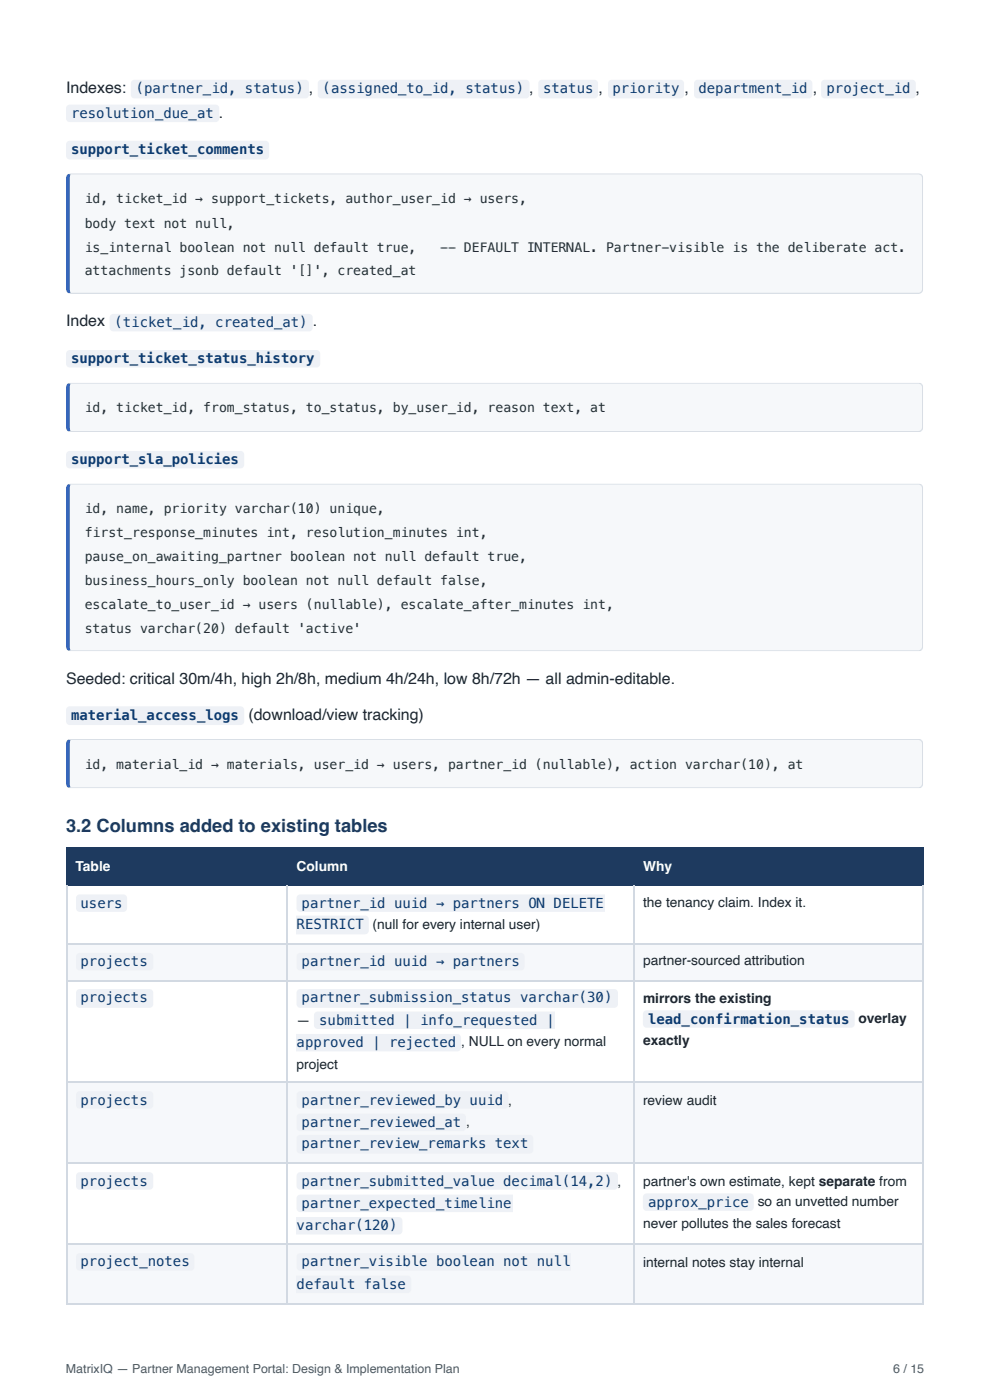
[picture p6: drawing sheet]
<svg xmlns="http://www.w3.org/2000/svg" width="210mm" height="297mm" viewBox="0 0 210 297" stroke-linecap="round" stroke-linejoin="round" font-family="sans-serif">
<defs><g id="words">
<text font-size="3.9" fill="#1e3a5f" x="14" y="176.7">3.2 Columns added to existing tables</text>
<g font-size="3.4" fill="#1f2430">
<text x="14" y="19.8">Indexes:</text>
<text x="65.6" y="19.8">,</text>
<text x="112.4" y="19.8">,</text>
<text x="127.1" y="19.8">,</text>
<text x="145.4" y="19.8">,</text>
<text x="172.6" y="19.8">,</text>
<text x="194.4" y="19.8">,</text>
<text x="46.5" y="25.1">.</text>
<text x="14" y="69.3">Index</text>
<text x="66.4" y="69.3">.</text>
<text x="14" y="145.3">Seeded: critical 30m/4h, high 2h/8h, medium 4h/24h, low 8h/72h — all admin-editable.</text>
<text x="52.8" y="152.9">(download/view tracking)</text>
</g>
<g font-size="3" fill="#0b3a6f">
<text x="28.8" y="19.8">(partner_id, status)</text>
<text x="68.5" y="19.8">(assigned_to_id, status)</text>
<text x="115.3" y="19.8">status</text>
<text x="130" y="19.8">priority</text>
<text x="148.3" y="19.8">department_id</text>
<text x="175.5" y="19.8">project_id</text>
<text x="15.1" y="25">resolution_due_at</text>
<text x="15.1" y="32.7">support_ticket_comments</text>
<text x="24.3" y="69.5">(ticket_id, created_at)</text>
<text x="15.1" y="77.2">support_ticket_status_history</text>
<text x="15.1" y="98.6">support_sla_policies</text>
<text x="15.1" y="152.8">material_access_logs</text>
<text x="17.1" y="192.8">users</text>
<text x="63" y="197.3">RESTRICT</text>
<text x="64" y="192.8">partner_id uuid → partners ON DELETE</text>
<text x="17.1" y="205.2">projects</text>
<text x="64" y="205.2">partner_id uuid → partners</text>
<text x="17.1" y="212.9">projects</text>
<text x="64" y="212.9">partner_submission_status varchar(30)</text>
<text x="67.8" y="217.7">submitted | info_requested |</text>
<text x="137.6" y="217.4">lead_confirmation_status</text>
<text x="63" y="222.4">approved | rejected</text>
<text x="17.1" y="234.6">projects</text>
<text x="64" y="234.6">partner_reviewed_by uuid ,</text>
<text x="64" y="239.4">partner_reviewed_at</text>
<text x="64" y="243.9">partner_review_remarks text</text>
<text x="17.1" y="251.8">projects</text>
<text x="64" y="251.8">partner_submitted_value decimal(14,2) ,</text>
<text x="64" y="256.6">partner_expected_timeline</text>
<text x="137.6" y="256.3">approx_price</text>
<text x="63" y="261.3">varchar(120)</text>
<text x="17.1" y="269">project_notes</text>
<text x="64" y="269">partner_visible boolean not null</text>
<text x="63" y="273.8">default false</text>
</g>
<g font-size="2.9" fill="#fff">
<text x="16" y="184.9">Table</text>
<text x="63" y="184.9">Column</text>
<text x="136.6" y="184.9">Why</text>
</g>
<g font-size="2.9" fill="#1f2430">
<text x="79.1" y="197.4">(null for every internal user)</text>
<text x="136.6" y="192.6">the tenancy claim. Index it.</text>
<text x="136.6" y="205.1">partner-sourced attribution</text>
<text x="136.6" y="213">mirrors the existing</text>
<text x="63" y="217.8">—</text>
<text x="136.6" y="222">exactly</text>
<text x="182.3" y="217.2">overlay</text>
<text x="63" y="227">project</text>
<text x="97.9" y="222.3">,</text>
<text x="99.6" y="222.3">NULL on every normal</text>
<text x="99" y="239.2">,</text>
<text x="136.6" y="234.7">review audit</text>
<text x="136.6" y="251.9">partner's own estimate, kept separate from</text>
<text x="160.9" y="256.1">so an unvetted number</text>
<text x="136.6" y="260.9">never pollutes the sales forecast</text>
<text x="136.6" y="269.1">internal notes stay internal</text>
</g>
<g font-size="2.8" fill="#233">
<text x="18" y="43.1">id, ticket_id → support_tickets, author_user_id → users,</text>
<text x="18" y="48.4">body text not null,</text>
<text x="18" y="53.4">is_internal boolean not null default true,</text>
<text x="93.5" y="53.4">-- DEFAULT INTERNAL. Partner-visible is the deliberate act.</text>
<text x="18" y="58.5">attachments jsonb default '[]', created_at</text>
<text x="18" y="87.6">id, ticket_id, from_status, to_status, by_user_id, reason text, at</text>
<text x="18" y="109">id, name, priority varchar(10) unique,</text>
<text x="18" y="114">first_response_minutes int, resolution_minutes int,</text>
<text x="18" y="119.1">pause_on_awaiting_partner boolean not null default true,</text>
<text x="18" y="124.4">business_hours_only boolean not null default false,</text>
<text x="18" y="129.4">escalate_to_user_id → users (nullable), escalate_after_minutes int,</text>
<text x="18" y="134.4">status varchar(20) default 'active'</text>
<text x="18" y="163.2">id, material_id → materials, user_id → users, partner_id (nullable), action varchar(10), at</text>
</g>
<g font-size="2.6" fill="#505864">
<text x="14" y="291.6">MatrixIQ — Partner Management Portal: Design &amp; Implementation Plan</text>
<text x="189.6" y="291.6">6 / 15</text>
</g>
</g></defs>
<path d="M14.7 37.1l.4-.2h179.9a.93 .93 0 0 1 .9 .9v23.6a.93 .93 0 0 1-.9 .9h-179.9a.83 .83 0 0 1-.7-.9v-23.6z" fill="#f6f8fa"/>
<g fill="#d8dee6">
<path d="M14 36.8h182.1v.7h-182.1z"/>
<path d="M14 61.7h182.1v.7h-182.1z"/>
<path d="M195.3 36.8h.8v25.6h-.8z"/>
</g>
<path d="M14 36.8h1.1v25.6h-1.1z" fill="#2563eb"/>
<path d="M14.7 81.5l.4-.1h179.9a.93 .93 0 0 1 .9 .9v8.5a.93 .93 0 0 1-.9 .9h-179.9a.83 .83 0 0 1-.7-.9v-8.5z" fill="#f6f8fa"/>
<g fill="#d8dee6">
<path d="M14 81.2h182.1v.7h-182.1z"/>
<path d="M14 91.1h182.1v.7h-182.1z"/>
<path d="M195.3 81.2h.8v10.6h-.8z"/>
</g>
<path d="M14 81.2h1.1v10.6h-1.1z" fill="#2563eb"/>
<path d="M14.7 102.9l.4-.1h179.9a.93 .93 0 0 1 .9 .9v33.6a.93 .93 0 0 1-.9 .9h-179.9a.83 .83 0 0 1-.7-.9v-33.6z" fill="#f6f8fa"/>
<g fill="#d8dee6">
<path d="M14 102.7h182.1v.7h-182.1z"/>
<path d="M14 137.7h182.1v.7h-182.1z"/>
<path d="M195.3 102.7h.8v35.7h-.8z"/>
</g>
<path d="M14 102.7h1.1v35.7h-1.1z" fill="#2563eb"/>
<path d="M14.7 157.2l.4-.2h179.9a.93 .93 0 0 1 .9 1v8.4a.93 .93 0 0 1-.9 .9h-179.9a.83 .83 0 0 1-.7-.9v-8.4z" fill="#f6f8fa"/>
<g fill="#d8dee6">
<path d="M14 156.9h182.1v.7h-182.1z"/>
<path d="M14 166.8h182.1v.7h-182.1z"/>
<path d="M195.3 156.9h.8v10.6h-.8z"/>
</g>
<path d="M14 156.9h1.1v10.6h-1.1z" fill="#2563eb"/>
<g fill="#1e3a5f">
<path d="M14.3 180.2h46.8v7.7h-46.8z"/>
<path d="M61.1 180.2h73.6v7.7h-73.6z"/>
<path d="M134.7 180.2h61.4v7.7h-61.4z"/>
</g>
<g fill="#f6f8fb">
<path d="M14.3 200.6h46.8v7.6h-46.8z"/>
<path d="M61.1 200.6h73.6v7.6h-73.6z"/>
<path d="M134.7 200.6h61.4v7.6h-61.4z"/>
<path d="M14.3 229.9h46.8v17.2h-46.8z"/>
<path d="M61.1 229.9h73.6v17.2h-73.6z"/>
<path d="M134.7 229.9h61.4v17.2h-61.4z"/>
<path d="M14.3 264.3h46.8v12.5h-46.8z"/>
<path d="M61.1 264.3h73.6v12.5h-73.6z"/>
<path d="M134.7 264.3h61.4v12.5h-61.4z"/>
</g>
<path d="M14.2 179.9v8.2M61 179.9v8.2M134.5 179.9v8.2M195.9 179.9v8.2M14 180h182.1M14 188h182.1" fill="none" stroke="#1e3a5f" stroke-width=".26"/>
<path d="M14.2 188.1v88.7M61 188.1v88.7M134.5 188.1v88.7M195.9 188.1v88.7M14 200.4h182.1M14 208.4h182.1M14 229.8h182.1M14 247h182.1M14 264.2h182.1M14 276.9h182.1" fill="none" stroke="#d2d9e2" stroke-width=".26"/>
<g fill="#eef1f6">
<path d="M28 17.2l.6-.3h36.2a.79 .79 0 0 1 .8 .8v2.4a.79 .79 0 0 1-.8 .8h-36.2a.79 .79 0 0 1-.8-.8v-2.4z"/>
<path d="M67.7 17.2l.6-.3h43.4a.79 .79 0 0 1 .7 .8v2.4a.79 .79 0 0 1-.7 .8h-43.4a.79 .79 0 0 1-.8-.8v-2.4z"/>
<path d="M114.5 17.2l.6-.3h11.1a.79 .79 0 0 1 .8 .8v2.4a.79 .79 0 0 1-.8 .8h-11.1a.79 .79 0 0 1-.8-.8v-2.4z"/>
<path d="M129.3 17.2l.6-.3h14.6a.79 .79 0 0 1 .8 .8v2.4a.79 .79 0 0 1-.8 .8h-14.6a.79 .79 0 0 1-.8-.8v-2.4z"/>
<path d="M147.6 17.2l.6-.3h23.5a.79 .79 0 0 1 .8 .8v2.4a.79 .79 0 0 1-.8 .8h-23.5a.79 .79 0 0 1-.8-.8v-2.4z"/>
<path d="M174.6 17.2l.6-.3h18.5a.79 .79 0 0 1 .8 .8v2.4a.79 .79 0 0 1-.8 .8h-18.5a.79 .79 0 0 1-.8-.8v-2.4z"/>
<path d="M14.3 22.5l.5-.3h31a.79 .79 0 0 1 .8 .8v2.1a.79 .79 0 0 1-.8 .8h-31a.79 .79 0 0 1-.8-.8v-2.1z"/>
<path d="M14.3 30.1l.5-.2h41.6a.79 .79 0 0 1 .7 .8v2.4a.79 .79 0 0 1-.7 .8h-41.6a.79 .79 0 0 1-.8-.8v-2.4z"/>
<path d="M23.5 66.9l.6-.2h41.5a.79 .79 0 0 1 .8 .8v2.1a.79 .79 0 0 1-.8 .8h-41.5a.79 .79 0 0 1-.8-.8v-2.1z"/>
<path d="M14.3 74.6l.5-.3h52.4a.79 .79 0 0 1 .8 .8v2.2a.79 .79 0 0 1-.8 .8h-52.4a.79 .79 0 0 1-.8-.8v-2.2z"/>
<path d="M14.3 96l.5-.2h36.3a.79 .79 0 0 1 .8 .8v2.1a.79 .79 0 0 1-.8 .8h-36.3a.79 .79 0 0 1-.8-.8v-2.1z"/>
<path d="M14.3 150.3l.5-.3h36.3a.79 .79 0 0 1 .8 .8v2.4a.79 .79 0 0 1-.8 .8h-36.3a.79 .79 0 0 1-.8-.8v-2.4z"/>
<path d="M16.4 190.2l.5-.2h9.3a.79 .79 0 0 1 .8 .8v2.1a.79 .79 0 0 1-.8 .8h-9.3a.79 .79 0 0 1-.8-.8v-2.1z"/>
<path d="M63.2 190.2l.6-.2h64.6v3.7h-64.6a.79 .79 0 0 1-.8-.8v-2.1z"/>
<path d="M62.9 194.5h14.6a.79 .79 0 0 1 .8 .8v2.3a.79 .79 0 0 1-.8 .8h-14.6z"/>
<path d="M16.4 202.6l.5-.2h14.8a.79 .79 0 0 1 .8 .8v2.1a.79 .79 0 0 1-.8 .8h-14.8a.79 .79 0 0 1-.8-.8v-2.1z"/>
<path d="M63.2 202.6l.6-.2h46.8a.79 .79 0 0 1 .8 .8v2.1a.79 .79 0 0 1-.8 .8h-46.8a.79 .79 0 0 1-.8-.8v-2.1z"/>
<path d="M16.4 210.3l.5-.2h14.8a.79 .79 0 0 1 .8 .8v2.4a.79 .79 0 0 1-.8 .7h-14.8a.79 .79 0 0 1-.8-.7v-2.4z"/>
<path d="M63.2 210.3l.6-.2h66.6a.79 .79 0 0 1 .8 .8v2.4a.79 .79 0 0 1-.8 .7h-66.6a.79 .79 0 0 1-.8-.7v-2.4z"/>
<path d="M66.9 215.1l.6-.3h50.3v3.7h-50.3a.79 .79 0 0 1-.8-.7v-2.2z"/>
<path d="M62.9 219.6h34.2a.79 .79 0 0 1 .8 .8v2.1a.79 .79 0 0 1-.8 .8h-34.2z"/>
<path d="M136.8 214.8l.5-.2h43.4a.79 .79 0 0 1 .8 .8v2.1a.79 .79 0 0 1-.8 .8h-43.4a.79 .79 0 0 1-.8-.8v-2.1z"/>
<path d="M16.4 232l.5-.2h14.8a.79 .79 0 0 1 .8 .8v2.1a.79 .79 0 0 1-.8 .8h-14.8a.79 .79 0 0 1-.8-.8v-2.1z"/>
<path d="M63.2 232l.6-.2h43.4a.79 .79 0 0 1 .7 .8v2.1a.79 .79 0 0 1-.7 .8h-43.4a.79 .79 0 0 1-.8-.8v-2.1z"/>
<path d="M63.2 236.8l.6-.3h34.4a.79 .79 0 0 1 .8 .8v2.1a.79 .79 0 0 1-.8 .8h-34.4a.79 .79 0 0 1-.8-.8v-2.1z"/>
<path d="M63.2 241.3l.6-.3h48.6a.79 .79 0 0 1 .8 .8v2.4a.79 .79 0 0 1-.8 .8h-48.6a.79 .79 0 0 1-.8-.8v-2.4z"/>
<path d="M16.4 249.2l.5-.2h14.8a.79 .79 0 0 1 .8 .8v2.1a.79 .79 0 0 1-.8 .8h-14.8a.79 .79 0 0 1-.8-.8v-2.1z"/>
<path d="M63.2 249.2l.6-.2h66.6a.79 .79 0 0 1 .8 .8v2.1a.79 .79 0 0 1-.8 .8h-66.6a.79 .79 0 0 1-.8-.8v-2.1z"/>
<path d="M63.2 254l.6-.3h45v3.7h-45a.79 .79 0 0 1-.8-.8v-2.1z"/>
<path d="M62.9 258.5h21.8a.79 .79 0 0 1 .8 .8v2.1a.79 .79 0 0 1-.8 .8h-21.8z"/>
<path d="M136.8 253.7l.5-.2h22a.79 .79 0 0 1 .8 .8v2.1a.79 .79 0 0 1-.8 .8h-22a.79 .79 0 0 1-.8-.8v-2.1z"/>
<path d="M16.4 266.4l.5-.2h23.6a.79 .79 0 0 1 .8 .8v2.1a.79 .79 0 0 1-.8 .8h-23.6a.79 .79 0 0 1-.8-.8v-2.1z"/>
<path d="M63.2 266.4l.6-.2h57.4v3.7h-57.4a.79 .79 0 0 1-.8-.8v-2.1z"/>
<path d="M62.9 270.9h23.6a.79 .79 0 0 1 .8 .8v2.1a.79 .79 0 0 1-.8 .8h-23.6z"/>
</g>
<use href="#words"/>
</svg>
